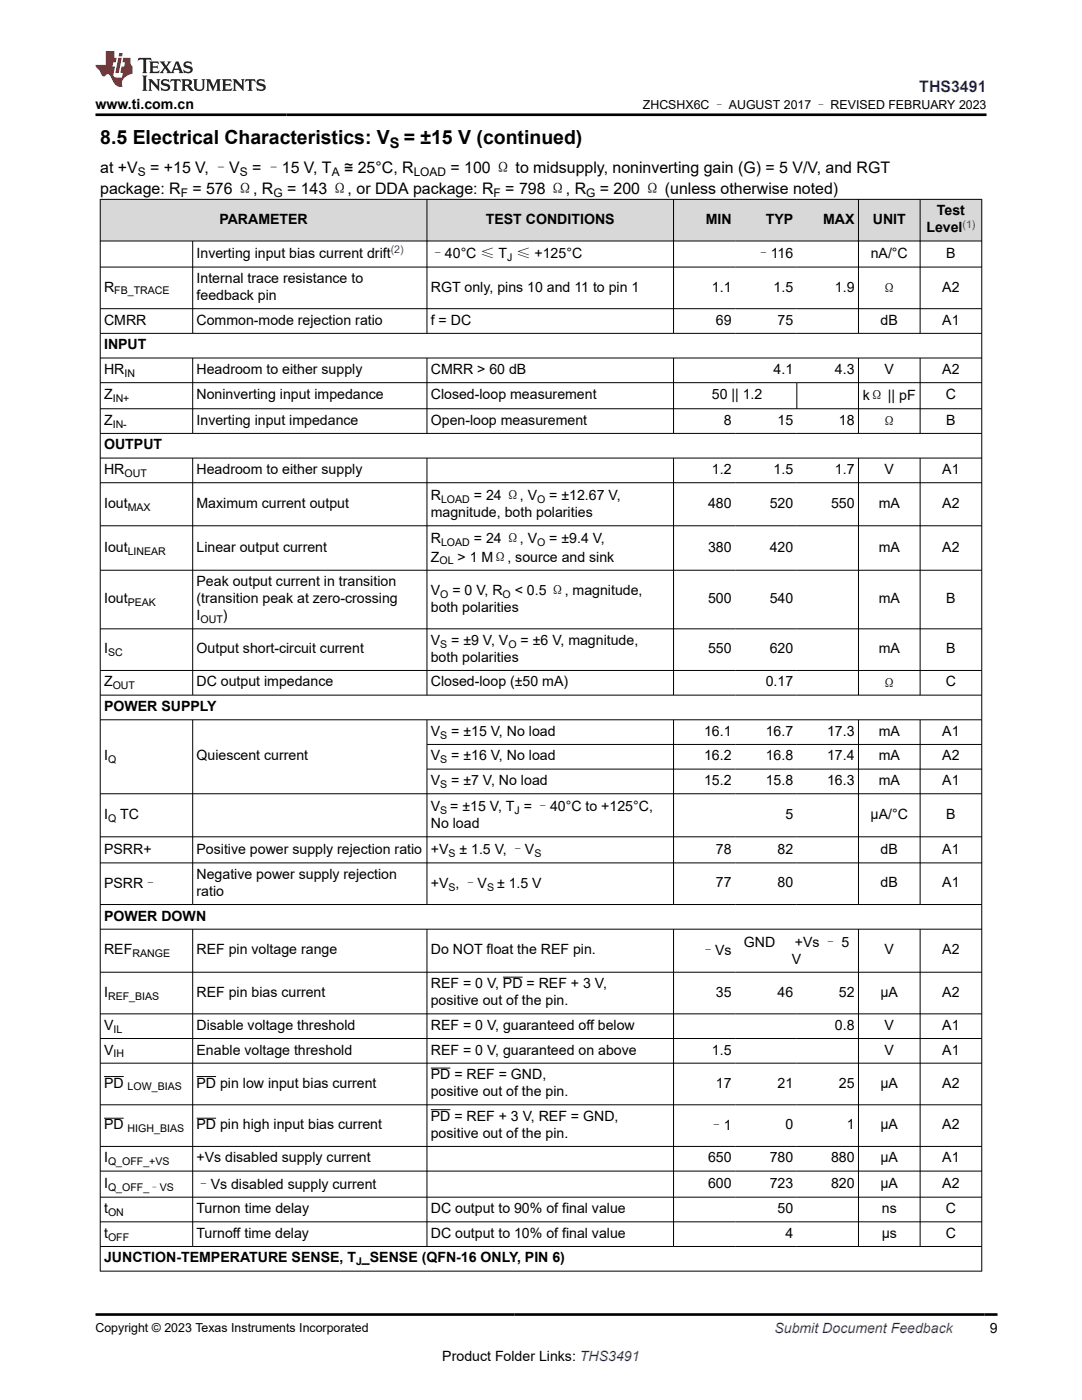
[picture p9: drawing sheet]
<svg xmlns="http://www.w3.org/2000/svg" width="216mm" height="279mm" viewBox="0 0 216 279" stroke-linecap="round" stroke-linejoin="round" font-family="sans-serif">
<defs><g id="words">
<g font-size="3.9">
<text x="20" y="28.7">8.5 Electrical Characteristics: V</text>
<text x="80.6" y="28.7">= ±15 V (continued)</text>
</g>
<text font-size="3.2" fill="#00f" x="183.4" y="18.3">THS3491</text>
<g font-size="3.2">
<text x="20" y="34.5">at +V</text>
<text x="30" y="34.5">= +15 V, –V</text>
<text x="50.3" y="34.5">= –15 V, T</text>
<text x="68.7" y="34.5">≅ 25°C, R</text>
<text x="89.9" y="34.5">= 100 Ω to midsupply, noninverting gain (G) = 5 V/V, and RGT</text>
<text x="20" y="38.6">package: R</text>
<text x="38.4" y="38.6">= 576 Ω, R</text>
<text x="57.3" y="38.6">= 143 Ω, or DDA package: R</text>
<text x="100.8" y="38.6">= 798 Ω, R</text>
<text x="119.7" y="38.6">= 200 Ω (unless otherwise noted)</text>
</g>
<text font-size="2.9" x="77.8" y="29.5">S</text>
<g font-size="2.8">
<text x="19.1" y="21.7">www.ti.com.cn</text>
<text x="43.8" y="44.7">PARAMETER</text>
<text x="96.9" y="44.7">TEST CONDITIONS</text>
<text x="140.8" y="44.7">MIN</text>
<text x="152.8" y="44.7">TYP</text>
<text x="164.3" y="44.7">MAX</text>
<text x="174.2" y="44.7">UNIT</text>
<text x="184.8" y="46.4">Level</text>
<text x="187" y="43">Test</text>
<text x="39.2" y="51.4">Inverting input bias current drift</text>
<text x="86" y="51.6">–40°C ≤ T ≤ +125°C</text>
<text x="151" y="51.6">–116</text>
<text x="173.7" y="51.4">nA/°C</text>
<text x="188.8" y="51.4">B</text>
<text x="20.8" y="58.2">R</text>
<text x="39.2" y="56.5">Internal trace resistance to</text>
<text x="39.2" y="59.9">feedback pin</text>
<text x="86" y="58.2">RGT only, pins 10 and 11 to pin 1</text>
<text x="142.1" y="58.2">1.1</text>
<text x="154.4" y="58.2">1.5</text>
<text x="166.6" y="58.2">1.9</text>
<text x="176" y="58.5">Ω</text>
<text x="188" y="58.2">A2</text>
<text x="20.8" y="64.8">CMRR</text>
<text x="39.2" y="64.8">Common-mode rejection ratio</text>
<text x="86" y="64.8">f = DC</text>
<text x="142.9" y="64.8">69</text>
<text x="155.2" y="64.8">75</text>
<text x="175.7" y="64.8">dB</text>
<text x="188" y="64.8">A1</text>
<text x="20.8" y="69.7">INPUT</text>
<text x="20.8" y="74.6">HR</text>
<text x="39.2" y="74.6">Headroom to either supply</text>
<text x="86" y="74.6">CMRR &gt; 60 dB</text>
<text x="154.4" y="74.6">4.1</text>
<text x="166.6" y="74.6">4.3</text>
<text x="176.5" y="74.6">V</text>
<text x="188" y="74.6">A2</text>
<text x="20.8" y="79.7">Z</text>
<text x="39.2" y="79.7">Noninverting input impedance</text>
<text x="86" y="79.7">Closed-loop measurement</text>
<text x="142" y="79.7">50 || 1.2</text>
<text x="172.2" y="79.8">kΩ || pF</text>
<text x="188.7" y="79.7">C</text>
<text x="20.8" y="84.8">Z</text>
<text x="20.8" y="89.7">OUTPUT</text>
<text x="39.2" y="84.8">Inverting input impedance</text>
<text x="86" y="84.8">Open-loop measurement</text>
<text x="144.4" y="84.8">8</text>
<text x="155.2" y="84.8">15</text>
<text x="167.4" y="84.8">18</text>
<text x="176" y="85.1">Ω</text>
<text x="188.8" y="84.8">B</text>
<text x="20.8" y="94.6">HR</text>
<text x="39.2" y="94.6">Headroom to either supply</text>
<text x="142.1" y="94.6">1.2</text>
<text x="154.4" y="94.6">1.5</text>
<text x="166.6" y="94.6">1.7</text>
<text x="176.5" y="94.6">V</text>
<text x="188" y="94.6">A1</text>
<text x="20.8" y="101.4">Iout</text>
<text x="39.2" y="101.4">Maximum current output</text>
<text x="86" y="99.8">R</text>
<text x="94.5" y="99.8">= 24 Ω, V</text>
<text x="109.6" y="99.8">= ±12.67 V,</text>
<text x="141.3" y="101.4">480</text>
<text x="153.6" y="101.4">520</text>
<text x="165.8" y="101.4">550</text>
<text x="175.3" y="101.4">mA</text>
<text x="188" y="101.4">A2</text>
<text x="86" y="103.2">magnitude, both polarities</text>
<text x="20.8" y="110.1">Iout</text>
<text x="39.2" y="110.1">Linear output current</text>
<text x="86" y="112.1">Z</text>
<text x="86" y="108.4">R</text>
<text x="91.3" y="112.1">&gt; 1 MΩ, source and sink</text>
<text x="94.5" y="108.4">= 24 Ω, V</text>
<text x="109.6" y="108.4">= ±9.4 V,</text>
<text x="141.3" y="110.1">380</text>
<text x="153.6" y="110.1">420</text>
<text x="175.3" y="110.1">mA</text>
<text x="188" y="110.1">A2</text>
<text x="39.2" y="117">Peak output current in transition</text>
<text x="86" y="118.8">V</text>
<text x="90.3" y="118.8">= 0 V, R</text>
<text x="102.7" y="118.8">&lt; 0.5 Ω, magnitude,</text>
<text x="20.8" y="120.4">Iout</text>
<text x="39.2" y="120.4">(transition peak at zero-crossing</text>
<text x="39.2" y="123.8">I</text>
<text x="44.5" y="123.8">)</text>
<text x="86" y="122.2">both polarities</text>
<text x="141.3" y="120.4">500</text>
<text x="153.6" y="120.4">540</text>
<text x="175.3" y="120.4">mA</text>
<text x="188.8" y="120.4">B</text>
<text x="20.8" y="130.4">I</text>
<text x="39.2" y="130.4">Output short-circuit current</text>
<text x="86" y="128.7">V</text>
<text x="90" y="128.7">= ±9 V, V</text>
<text x="103.9" y="128.7">= ±6 V, magnitude,</text>
<text x="141.3" y="130.4">550</text>
<text x="153.6" y="130.4">620</text>
<text x="175.3" y="130.4">mA</text>
<text x="188.8" y="130.4">B</text>
<text x="20.8" y="137">Z</text>
<text x="39.2" y="137">DC output impedance</text>
<text x="86" y="132.1">both polarities</text>
<text x="86" y="137">Closed-loop (±50 mA)</text>
<text x="152.8" y="137">0.17</text>
<text x="176" y="137.3">Ω</text>
<text x="188.7" y="137">C</text>
<text x="20.8" y="141.9">POWER SUPPLY</text>
<text x="86" y="146.8">V</text>
<text x="90" y="146.8">= ±15 V, No load</text>
<text x="140.5" y="146.8">16.1</text>
<text x="152.8" y="146.8">16.7</text>
<text x="165" y="146.8">17.3</text>
<text x="175.3" y="146.8">mA</text>
<text x="188" y="146.8">A1</text>
<text x="20.8" y="151.8">I</text>
<text x="39.2" y="151.8">Quiescent current</text>
<text x="86" y="151.8">V</text>
<text x="90" y="151.8">= ±16 V, No load</text>
<text x="140.5" y="151.8">16.2</text>
<text x="152.8" y="151.8">16.8</text>
<text x="165" y="151.8">17.4</text>
<text x="175.3" y="151.8">mA</text>
<text x="188" y="151.8">A2</text>
<text x="86" y="156.7">V</text>
<text x="86" y="161.9">V</text>
<text x="89.8" y="161.9">= ±15 V, T = –40°C to +125°C,</text>
<text x="90" y="156.7">= ±7 V, No load</text>
<text x="140.5" y="156.7">15.2</text>
<text x="152.8" y="156.7">15.8</text>
<text x="165" y="156.7">16.3</text>
<text x="175.3" y="156.7">mA</text>
<text x="188" y="156.7">A1</text>
<text x="20.8" y="163.4">I</text>
<text x="24" y="163.4">TC</text>
<text x="86" y="165.3">No load</text>
<text x="156.7" y="163.4">5</text>
<text x="173.7" y="163.4">µA/°C</text>
<text x="188.8" y="163.4">B</text>
<text x="20.8" y="170.3">PSRR+</text>
<text x="39.2" y="170.3">Positive power supply rejection ratio</text>
<text x="86" y="170.5">+V</text>
<text x="91.7" y="170.5">± 1.5 V, –V</text>
<text x="142.9" y="170.3">78</text>
<text x="155.2" y="170.3">82</text>
<text x="175.7" y="170.3">dB</text>
<text x="188" y="170.3">A1</text>
<text x="20.8" y="177.2">PSRR–</text>
<text x="39.2" y="175.4">Negative power supply rejection</text>
<text x="39.2" y="178.8">ratio</text>
<text x="86" y="177.2">+V , –V</text>
<text x="99.2" y="177.2">± 1.5 V</text>
<text x="142.9" y="177.1">77</text>
<text x="155.2" y="177.1">80</text>
<text x="175.7" y="177.1">dB</text>
<text x="188" y="177.1">A1</text>
<text x="20.8" y="183.7">POWER DOWN</text>
<text x="20.8" y="190.5">REF</text>
<text x="39.2" y="190.5">REF pin voltage range</text>
<text x="86" y="190.5">Do NOT float the REF pin.</text>
<text x="139.9" y="190.6">–Vs</text>
<text x="148.4" y="188.9">GND</text>
<text x="158.6" y="188.9">+Vs – 5</text>
<text x="176.5" y="190.5">V</text>
<text x="188" y="190.5">A2</text>
<text x="86" y="197.2">REF = 0 V, PD = REF + 3 V,</text>
<text x="158" y="192.3">V</text>
<text x="20.8" y="198.9">I</text>
<text x="39.2" y="198.9">REF pin bias current</text>
<text x="86" y="200.6">positive out of the pin.</text>
<text x="142.9" y="198.9">35</text>
<text x="155.2" y="198.9">46</text>
<text x="167.4" y="198.9">52</text>
<text x="175.7" y="198.9">µA</text>
<text x="188" y="198.9">A2</text>
<text x="20.8" y="205.5">V</text>
<text x="39.2" y="205.5">Disable voltage threshold</text>
<text x="86" y="205.5">REF = 0 V, guaranteed off below</text>
<text x="166.6" y="205.5">0.8</text>
<text x="176.5" y="205.5">V</text>
<text x="188" y="205.5">A1</text>
<text x="20.8" y="210.4">V</text>
<text x="39.2" y="210.4">Enable voltage threshold</text>
<text x="86" y="210.4">REF = 0 V, guaranteed on above</text>
<text x="86" y="215.4">PD = REF = GND,</text>
<text x="142.1" y="210.4">1.5</text>
<text x="176.5" y="210.4">V</text>
<text x="188" y="210.4">A1</text>
<text x="20.8" y="217.1">PD</text>
<text x="39.2" y="217.1">PD pin low input bias current</text>
<text x="86" y="218.8">positive out of the pin.</text>
<text x="142.9" y="217.1">17</text>
<text x="155.2" y="217.1">21</text>
<text x="167.4" y="217.1">25</text>
<text x="175.7" y="217.1">µA</text>
<text x="188" y="217.1">A2</text>
<text x="20.8" y="225.4">PD</text>
<text x="39.2" y="225.4">PD pin high input bias current</text>
<text x="86" y="223.7">PD = REF + 3 V, REF = GND,</text>
<text x="86" y="227.1">positive out of the pin.</text>
<text x="141.6" y="225.5">–1</text>
<text x="156.7" y="225.4">0</text>
<text x="169" y="225.4">1</text>
<text x="175.7" y="225.4">µA</text>
<text x="188" y="225.4">A2</text>
<text x="20.8" y="232">I</text>
<text x="39.2" y="232">+Vs disabled supply current</text>
<text x="141.3" y="232">650</text>
<text x="153.6" y="232">780</text>
<text x="165.8" y="232">880</text>
<text x="175.7" y="232">µA</text>
<text x="188" y="232">A1</text>
<text x="20.8" y="237">I</text>
<text x="39.2" y="237.2">–Vs disabled supply current</text>
<text x="141.3" y="237">600</text>
<text x="153.6" y="237">723</text>
<text x="165.8" y="237">820</text>
<text x="175.7" y="237">µA</text>
<text x="188" y="237">A2</text>
<text x="20.8" y="242.1">t</text>
<text x="39.2" y="242.1">Turnon time delay</text>
<text x="86" y="242.1">DC output to 90% of final value</text>
<text x="155.2" y="242.1">50</text>
<text x="176" y="242.1">ns</text>
<text x="188.7" y="242.1">C</text>
<text x="20.8" y="247">t</text>
<text x="20.8" y="252">JUNCTION-TEMPERATURE SENSE, T _SENSE (QFN-16 ONLY, PIN 6)</text>
<text x="39.2" y="247">Turnoff time delay</text>
<text x="86" y="247">DC output to 10% of final value</text>
<text x="156.7" y="247">4</text>
<text x="175.9" y="247">µs</text>
<text x="188.7" y="247">C</text>
<text x="197.5" y="266.1">9</text>
<text x="88.3" y="271.7">Product Folder Links: THS3491</text>
</g>
<text font-size="2.8" fill="#00f" x="154.5" y="266.1">Submit Document Feedback</text>
<g font-size="2.5">
<text x="128.3" y="21.8">ZHCSHX6C – AUGUST 2017 – REVISED FEBRUARY 2023</text>
<text x="19.1" y="265.8">Copyright © 2023 Texas Instruments Incorporated</text>
</g>
<g font-size="2.4">
<text x="27.5" y="35.1">S</text>
<text x="47.9" y="35.1">S</text>
<text x="66.2" y="35.1">A</text>
<text x="82.5" y="35.1">LOAD</text>
<text x="36.1" y="39.3">F</text>
<text x="54.5" y="39.3">G</text>
<text x="98.5" y="39.3">F</text>
<text x="117" y="39.3">G</text>
</g>
<g font-size="2.1" fill="#00f">
<text x="192.1" y="45.4">(1)</text>
<text x="78" y="50.5">(2)</text>
</g>
<g font-size="2.1">
<text x="101.2" y="52.1">J</text>
<text x="22.8" y="58.7">FB_TRACE</text>
<text x="24.8" y="75.2">IN</text>
<text x="22.5" y="80.3">IN+</text>
<text x="22.5" y="85.3">IN-</text>
<text x="24.8" y="95.2">OUT</text>
<text x="25.5" y="101.9">MAX</text>
<text x="88" y="100.4">LOAD</text>
<text x="107.2" y="100.4">O</text>
<text x="25.5" y="110.7">LINEAR</text>
<text x="87.7" y="112.6">OL</text>
<text x="88" y="109">LOAD</text>
<text x="107.2" y="109">O</text>
<text x="87.8" y="119.4">O</text>
<text x="100.3" y="119.4">O</text>
<text x="25.5" y="120.9">PEAK</text>
<text x="40" y="124.3">OUT</text>
<text x="21.6" y="130.9">SC</text>
<text x="87.8" y="129.3">S</text>
<text x="101.4" y="129.3">O</text>
<text x="22.5" y="137.6">OUT</text>
<text x="87.8" y="147.4">S</text>
<text x="21.6" y="152.3">Q</text>
<text x="87.8" y="152.3">S</text>
<text x="87.8" y="157.2">S</text>
<text x="21.6" y="164">Q</text>
<text x="87.8" y="162.5">S</text>
<text x="102.7" y="162.5">J</text>
<text x="89.5" y="171">S</text>
<text x="106.6" y="171">S</text>
<text x="89.5" y="177.8">S</text>
<text x="97.2" y="177.8">S</text>
<text x="26.4" y="191">RANGE</text>
<text x="21.6" y="199.5">REF_BIAS</text>
<text x="22.6" y="206.1">IL</text>
<text x="22.6" y="211">IH</text>
<text x="25.5" y="217.6">LOW_BIAS</text>
<text x="25.5" y="225.9">HIGH_BIAS</text>
<text x="21.6" y="232.6">Q_OFF_+VS</text>
<text x="21.6" y="237.6">Q_OFF_–VS</text>
<text x="21.6" y="242.7">ON</text>
<text x="21.6" y="247.6">OFF</text>
<text x="71" y="252.5">J</text>
</g>
</g></defs>
<g fill="#d8d8d8">
<path d="M20 39.8h175.9v8.3h-175.9z" fill-rule="evenodd"/>
<path d="M20.1 39.8h65v8.2h-65z" fill-rule="evenodd"/>
<path d="M85.3 39.8h49v8.2h-49z" fill-rule="evenodd"/>
<path d="M134.5 39.8h12.2v8.2h-12.2z" fill-rule="evenodd"/>
<path d="M146.7 39.8h12.3v8.2h-12.3z" fill-rule="evenodd"/>
<path d="M159 39.8h12.2v8.2h-12.2z" fill-rule="evenodd"/>
<path d="M171.4 39.8h12.1v8.2h-12.1z" fill-rule="evenodd"/>
<path d="M183.7 39.8h12.1v8.2h-12.1z" fill-rule="evenodd"/>
</g>
<g fill="none" stroke="#000" stroke-width=".2">
<path d="M19.9 39.8h176.1M20 39.7v214M85.2 39.7v26.9M134.4 39.7v26.9M171.3 39.7v26.9M183.6 39.7v26.9M195.9 39.7v214M19.9 48.1h176.1M19.9 53.3h176.1M38.5 48.1v18.5M19.9 61.6h176.1M19.9 66.5h176.1"/>
<path d="M19.9 71.4h176.1M19.9 76.4h176.1M38.5 71.4v15.2M85.2 71.4v15.2M134.4 71.4v15.2M159 76.4v5.2M171.3 71.4v15.2M183.6 71.4v15.2M19.9 81.6h176.1M19.9 86.5h176.1M19.9 91.4h176.1M19.9 96.3h176.1"/>
<path d="M38.5 91.4v47.4M85.2 91.4v47.4M134.4 91.4v47.4M171.3 91.4v47.4M183.6 91.4v47.4M19.9 104.9h176.1M19.9 113.8h176.1M19.9 125.5h176.1M19.9 133.8h176.1M19.9 138.7h176.1M19.9 143.6h176.1M38.5 143.6v37"/>
<path d="M85.2 143.6v37M85.2 148.6h110.8M85.2 153.5h110.8M134.4 143.6v37M171.3 143.6v37M183.6 143.6v37M196 158.4h-176.1M19.9 167h176.1M19.9 172.2h176.1M19.9 180.5h176.1M19.9 185.4h176.1M19.9 194h176.1"/>
<path d="M38.5 185.4v63.4M85.2 185.4v63.4M100.4 195h3.9M134.4 185.4v63.4M171.3 185.4v63.4M183.6 185.4v63.4M19.9 202.3h176.1M19.9 207.3h176.1M19.9 212.2h176.1M20.8 214.9h3.9M39.2 214.9h3.9M86 213.2h3.9"/>
<path d="M19.9 220.5h176.1M19.9 228.8h176.1M19.9 233.7h176.1M19.9 238.9h176.1M20.8 223.2h3.9M39.2 223.2h3.9M86 221.5h3.9M19.9 243.8h176.1M19.9 248.8h176.1M19.9 253.7h176.1"/>
</g>
<path d="M27.7 11.6l-.2 .5 .5-.2h.6v.1v2.2l-.2 .4h1l-.2-.4v-2.2v-.1h.5l.5 .2-.1-.5zM29.8 12.3l.2 .4v1.5l-.2 .4h1.9l.1-.6a1.08 1.08 0 0 1-1.3 .2v-.7h.6l.4 .2v-.7l-.4 .2h-.6v-.5l.2-.2a1 1 0 0 1 1 .3l-.1-.5zM31.8 12.3l1 1.1-1 1.2h.9l-.2-.2 .4-.8 .5 .8-.2 .2h1.6l-.2-.2 .1-.5h1l.1 .5-.1 .2h.9l-.2-.3-.8-2h-.5l-1 2.2-.8-1.1 .9-1.1h-.8l.2 .2-.5 .6-.3-.6 .1-.2zM35.2 12.7l.4 1h-.8zM36.8 12.4a.65 .65 0 0 0-.2 .7 .65 .65 0 0 0 .6 .5l.7 .1 .1 .3a.79 .79 0 0 1-.7 .4 .79 .79 0 0 1-.7-.5l.1 .7 .2-.1a.93 .93 0 0 0 1.1 .1 .93 .93 0 0 0 .4-1 1.46 1.46 0 0 0-1.2-.6l-.1-.3a1.09 1.09 0 0 1 1.2 .2l-.2-.6-.1 .1-.6-.2zM28.4 15.1l.2 .4v2.2l-.2 .4h1l-.2-.4v-2.2l.2-.4zM29.6 15.8l.2 .4v1.5l-.2 .4h.8l-.3-.4v-1.3l1.7 1.8v-2l.2-.4h-.8l.2 .2 .1 1.1-1.2-1.3zM32.3 15.9a.65 .65 0 0 0-.2 .8 .65 .65 0 0 0 .7 .4l.6 .2 .1 .2a.79 .79 0 0 1-.7 .4 .79 .79 0 0 1-.7-.5l.1 .7 .2-.1a.93 .93 0 0 0 1.1 .1 .93 .93 0 0 0 .4-.9 1.46 1.46 0 0 0-1.2-.6l-.1-.4a1.09 1.09 0 0 1 1.2 .2l-.2-.6-.1 .1-.6-.1zM34.1 15.8l-.1 .6a.63 .63 0 0 1 .7-.3l.1 1.6-.3 .4h1l-.2-.4v-1.6a.66 .66 0 0 1 .8 .3l-.1-.6zM36.2 15.8l.2 .4v1.5l-.2 .4h.9l-.2-.2v-.7h.5l.1 .2a.79 .79 0 0 0 1.2 .6l-1-.9a.61 .61 0 0 0 .6-.6 .61 .61 0 0 0-.5-.7zM36.9 16.1h.2a.47 .47 0 0 1 .5 .1 .47 .47 0 0 1 .1 .5l-.2 .1-.6 .1zM38.5 15.8l.2 .2a2.27 2.27 0 0 0 .4 2 1.04 1.04 0 0 0 1.7-.7v-1.3l.2-.2h-.8l.2 .4v1.1a.6 .6 0 0 1-.6 .6 .6 .6 0 0 1-.6-.6v-1.1l.3-.4zM41.1 15.8l.2 .4v1.5l-.2 .4h.7l-.2-.4v-1.4l.9 1.9 .8-1.9v1.4l-.2 .4h1l-.3-.4v-1.5l.3-.4h-.8l-.7 1.5-.7-1.5zM44.3 15.8l.2 .4v1.5l-.2 .4h1.9l.1-.6a1.09 1.09 0 0 1-1.3 .2v-.7h.6l.4 .2v-.6l-.4 .2h-.6v-.6l.2-.1a1.01 1.01 0 0 1 1 .3l-.1-.6zM46.4 15.8l.3 .4v1.5l-.3 .4h.8l-.2-.4v-1.3l1.6 1.8v-2l.2-.4h-.7l.2 .2v1.1l-1.2-1.3zM49 15.8l-.1 .6a.63 .63 0 0 1 .8-.3v1.6l-.3 .4h1l-.2-.4v-1.6a.66 .66 0 0 1 .8 .3l-.1-.6zM51.4 15.9a.65 .65 0 0 0-.2 .8 .65 .65 0 0 0 .6 .4l.6 .2 .2 .2a.79 .79 0 0 1-.8 .4 .79 .79 0 0 1-.6-.5l.1 .7 .2-.1a.93 .93 0 0 0 1 .1 .93 .93 0 0 0 .5-.9 1.46 1.46 0 0 0-1.3-.6l-.1-.4a1.09 1.09 0 0 1 1.3 .2l-.2-.6-.2 .1-.5-.1z" fill="#231f20"/>
<path d="M21.1 10.2v2.8h-2.1l.1 .3 .9 1a.95 .95 0 0 0 .9 .9 .59 .59 0 0 1 .6-.4 .59 .59 0 0 1 .5 .4l.4 .7a1.59 1.59 0 0 0 2.1 1.4 1.61 1.61 0 0 1 1-2.3l1-.3-.1-1.5a1.59 1.59 0 0 1-.4-1.7h-1.4l-.2 .9h.5l-.1 .9h-.5l-.2 1v.2l.4 .1-.2 .9h-.6a.73 .73 0 0 1-1.1-.7l.3-1.5h-.5l.2-.9h.5l.2-.9h-.5v-1.3zM23.6 11.5l-.6 3.1h.7l.6-3.1zM23.8 10.6l-.1 .6h.7l.1-.6z" fill="#ed1c24"/>
<path d="M19.1 22.9h177.8M19.1 262.3h179.9" fill="none" stroke="#000" stroke-width=".53"/>
<use href="#words"/>
</svg>
